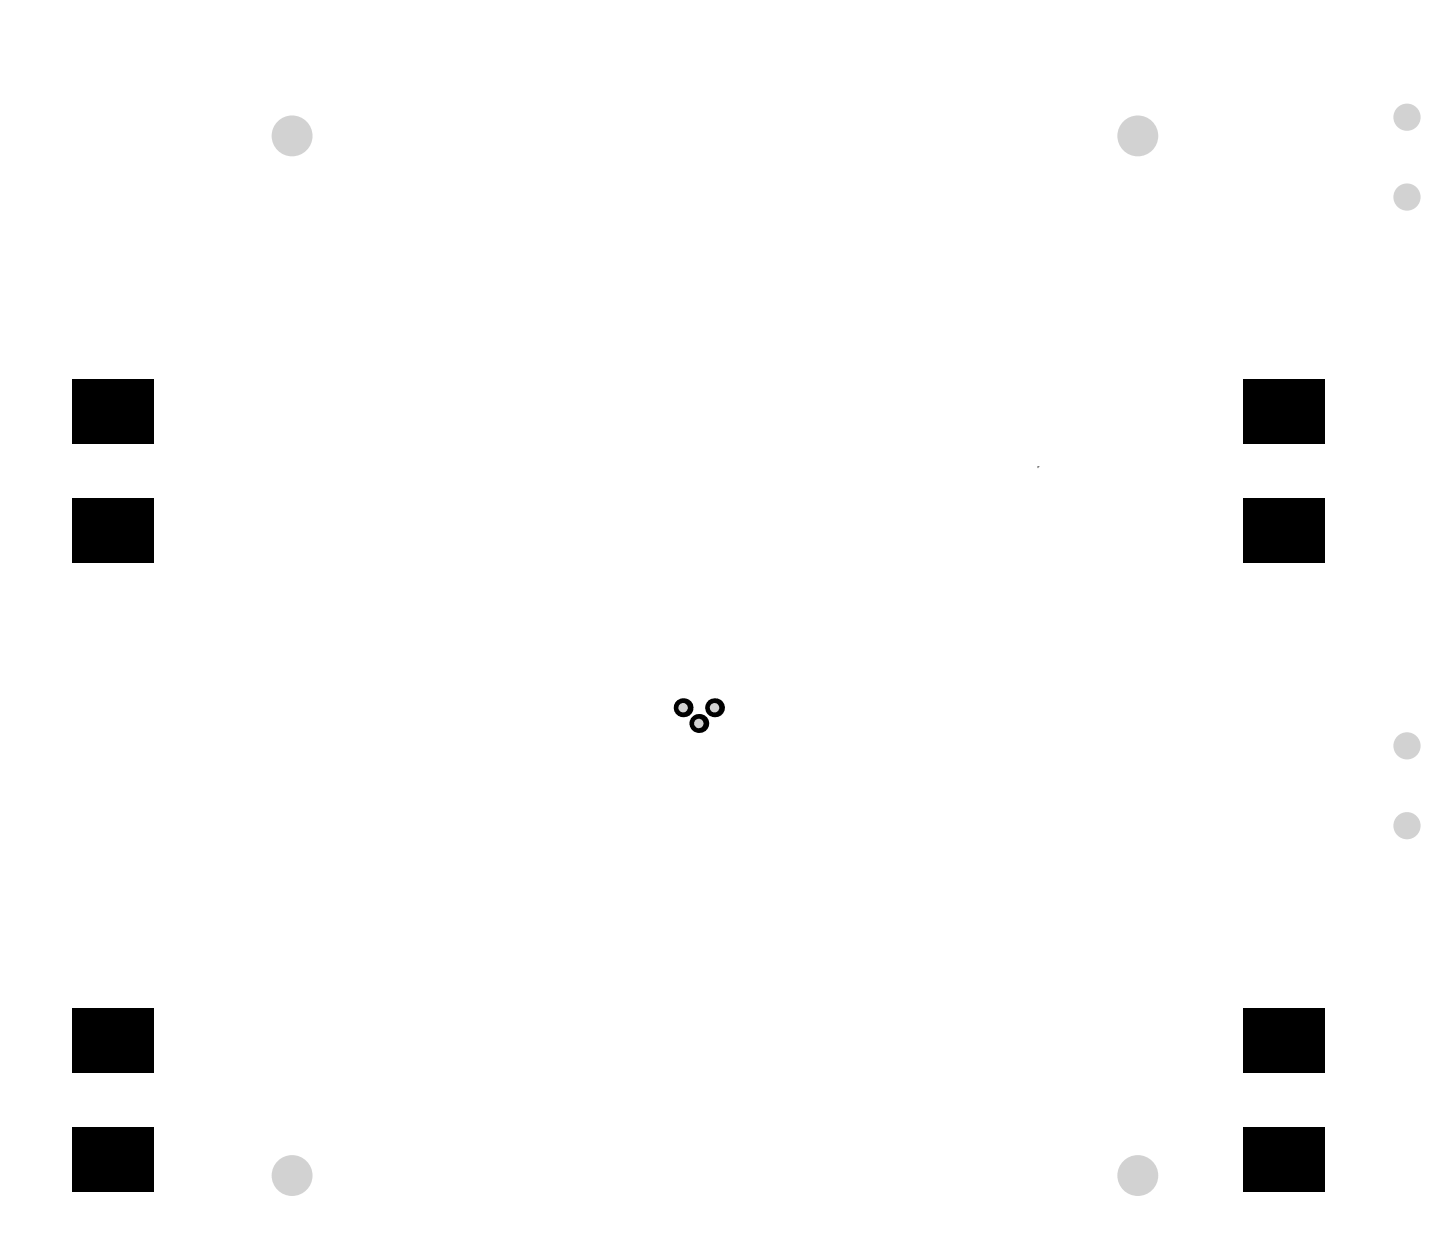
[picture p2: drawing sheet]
<svg xmlns="http://www.w3.org/2000/svg" width="152mm" height="133mm" viewBox="0 0 152 133" stroke-linecap="round" stroke-linejoin="round" font-family="sans-serif">
<path d="M120.4 14.4h.1" fill="none" stroke="#000" stroke-width=".17"/>
<circle cx="120.4" cy="14.4" r="2.16" fill="#d2d2d2"/>
<path d="M120.4 124.4h.1" fill="none" stroke="#000" stroke-width=".17"/>
<circle cx="120.4" cy="124.4" r="2.16" fill="#d2d2d2"/>
<path d="M148.9 87.4h.1" fill="none" stroke="#000" stroke-width=".17"/>
<circle cx="148.9" cy="87.4" r="1.44" fill="#d2d2d2"/>
<path d="M148.9 78.9h.1" fill="none" stroke="#000" stroke-width=".17"/>
<circle cx="148.9" cy="78.9" r="1.44" fill="#d2d2d2"/>
<path d="M148.9 20.9h.1" fill="none" stroke="#000" stroke-width=".17"/>
<circle cx="148.9" cy="20.9" r="1.44" fill="#d2d2d2"/>
<path d="M148.9 12.4h.1" fill="none" stroke="#000" stroke-width=".17"/>
<circle cx="148.9" cy="12.4" r="1.44" fill="#d2d2d2"/>
<path d="M30.9 124.4h.1" fill="none" stroke="#000" stroke-width=".17"/>
<circle cx="30.9" cy="124.4" r="2.16" fill="#d2d2d2"/>
<circle cx="75.6" cy="74.9" r="1" fill="#000"/>
<circle cx="75.6" cy="74.9" r=".5" fill="#d2d2d2"/>
<circle cx="74" cy="76.6" r="1" fill="#000"/>
<circle cx="74" cy="76.6" r=".5" fill="#d2d2d2"/>
<circle cx="72.3" cy="74.9" r="1" fill="#000"/>
<circle cx="72.3" cy="74.9" r=".5" fill="#d2d2d2"/>
<path d="M30.9 14.4h.1" fill="none" stroke="#000" stroke-width=".17"/>
<circle cx="30.9" cy="14.4" r="2.16" fill="#d2d2d2"/>
<g fill="#000">
<path d="M7.7 40.2h8.6v6.8h-8.6z" fill-rule="evenodd"/>
<path d="M7.7 52.8h8.6v6.8h-8.6z" fill-rule="evenodd"/>
<path d="M131.6 40.2h8.6v6.8h-8.6z" fill-rule="evenodd"/>
<path d="M131.6 52.8h8.6v6.8h-8.6z" fill-rule="evenodd"/>
<path d="M7.7 119.3h8.6v6.8h-8.6z" fill-rule="evenodd"/>
<path d="M7.7 106.7h8.6v6.8h-8.6z" fill-rule="evenodd"/>
<path d="M131.6 106.7h8.6v6.8h-8.6z" fill-rule="evenodd"/>
<path d="M131.6 119.3h8.6v6.8h-8.6z" fill-rule="evenodd"/>
</g>
<path d="M110 49.4h-.1l-.1 .1" fill="none" stroke="#5a5a5a" stroke-width=".11"/>
</svg>
